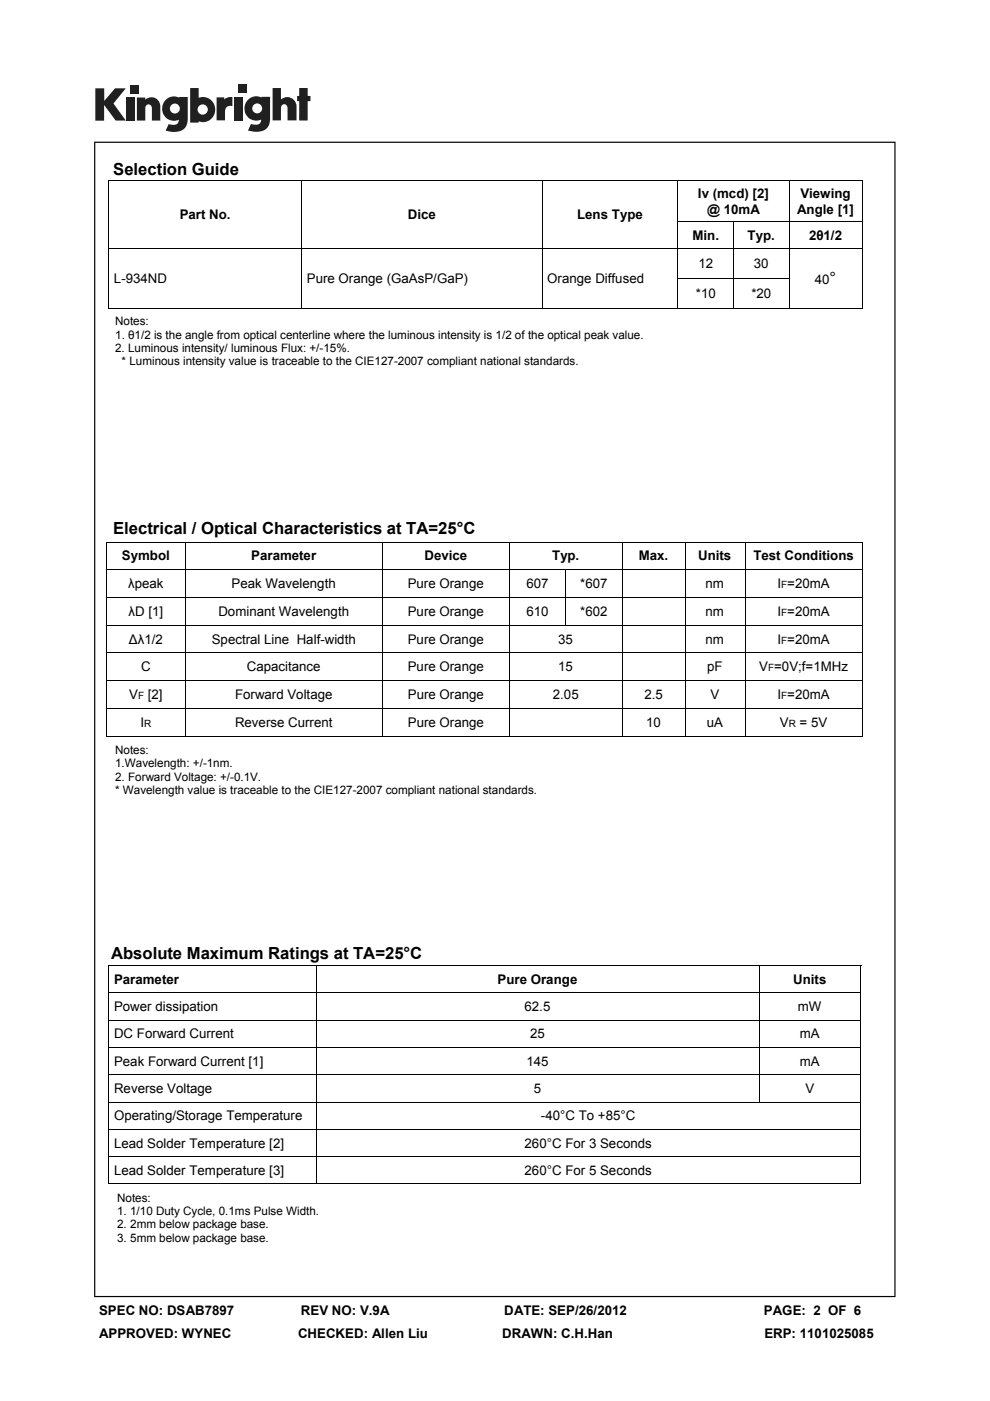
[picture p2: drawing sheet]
<svg xmlns="http://www.w3.org/2000/svg" width="210mm" height="297mm" viewBox="0 0 210 297" stroke-linecap="round" stroke-linejoin="round" font-family="sans-serif">
<defs><g id="words">
<g font-size="3.5">
<text x="24" y="37.1">Selection Guide</text>
<text x="176" y="60.2">°</text>
<text x="24" y="113.3">Electrical / Optical Characteristics at TA=25°C</text>
<text x="23.6" y="203.3">Absolute Maximum Ratings at TA=25°C</text>
</g>
<g font-size="2.8">
<text x="38.1" y="46.5">Part No.</text>
<text x="86.5" y="46.5">Dice</text>
<text x="122.4" y="46.5">Lens Type</text>
<text x="148" y="42.1">Iv (mcd) [2]</text>
<text x="150" y="45.3">@ 10mA</text>
<text x="169.1" y="45.3">Angle [1]</text>
<text x="169.8" y="42.1">Viewing</text>
<text x="146.9" y="50.9">Min.</text>
<text x="158.6" y="50.9">Typ.</text>
<text x="171.6" y="50.9">2θ1/2</text>
<text x="24.2" y="60">L-934ND</text>
<text x="65.1" y="60">Pure Orange (GaAsP/GaP)</text>
<text x="116.1" y="60">Orange Diffused</text>
<text x="148.1" y="56.9">12</text>
<text x="159.9" y="56.9">30</text>
<text x="147.6" y="63.1">*10</text>
<text x="159.4" y="63.1">*20</text>
<text x="172.8" y="60.2">40</text>
<text x="25.8" y="118.8">Symbol</text>
<text x="53.3" y="118.8">Parameter</text>
<text x="90" y="118.8">Device</text>
<text x="117.1" y="118.8">Typ.</text>
<text x="135.5" y="118.8">Max.</text>
<text x="148.1" y="118.8">Units</text>
<text x="159.8" y="118.8">Test Conditions</text>
<text x="27.2" y="124.7">λpeak</text>
<text x="49.1" y="124.7">Peak Wavelength</text>
<text x="86.5" y="124.7">Pure Orange</text>
<text x="111.6" y="124.7">607</text>
<text x="123.1" y="124.7">*607</text>
<text x="149.7" y="124.7">nm</text>
<text x="164.9" y="124.7">I =20mA</text>
<text x="27.3" y="130.6">λD [1]</text>
<text x="46.3" y="130.6">Dominant Wavelength</text>
<text x="86.5" y="130.6">Pure Orange</text>
<text x="111.6" y="130.6">610</text>
<text x="123.1" y="130.6">*602</text>
<text x="149.7" y="130.6">nm</text>
<text x="164.9" y="130.6">I =20mA</text>
<text x="27.3" y="136.5">Δλ1/2</text>
<text x="44.9" y="136.5">Spectral Line Half-width</text>
<text x="86.5" y="136.5">Pure Orange</text>
<text x="118.4" y="136.5">35</text>
<text x="149.7" y="136.5">nm</text>
<text x="164.9" y="136.5">I =20mA</text>
<text x="29.9" y="142.4">C</text>
<text x="52.3" y="142.4">Capacitance</text>
<text x="86.5" y="142.4">Pure Orange</text>
<text x="118.4" y="142.4">15</text>
<text x="150" y="142.4">pF</text>
<text x="161" y="142.4">V =0V;f=1MHz</text>
<text x="27.4" y="148.3">V</text>
<text x="31.3" y="148.3">[2]</text>
<text x="49.9" y="148.3">Forward Voltage</text>
<text x="86.5" y="148.3">Pure Orange</text>
<text x="117.3" y="148.3">2.05</text>
<text x="136.7" y="148.3">2.5</text>
<text x="150.7" y="148.3">V</text>
<text x="164.9" y="148.3">I =20mA</text>
<text x="29.8" y="154.1">I</text>
<text x="49.8" y="154.1">Reverse Current</text>
<text x="86.5" y="154.1">Pure Orange</text>
<text x="137" y="154.1">10</text>
<text x="149.9" y="154.1">uA</text>
<text x="165.4" y="154.1">V</text>
<text x="169.6" y="154.1">= 5V</text>
<text x="24.2" y="208.6">Parameter</text>
<text x="105.5" y="208.6">Pure Orange</text>
<text x="168.2" y="208.6">Units</text>
<text x="24.2" y="214.3">Power dissipation</text>
<text x="111.3" y="214.3">62.5</text>
<text x="169.2" y="214.3">mW</text>
<text x="24.2" y="220.1">DC Forward Current</text>
<text x="112.4" y="220.1">25</text>
<text x="169.7" y="220.1">mA</text>
<text x="24.2" y="225.9">Peak Forward Current [1]</text>
<text x="111.7" y="225.9">145</text>
<text x="169.7" y="225.9">mA</text>
<text x="24.2" y="231.7">Reverse Voltage</text>
<text x="113.2" y="231.7">5</text>
<text x="170.8" y="231.7">V</text>
<text x="24.2" y="237.5">Operating/Storage Temperature</text>
<text x="114.7" y="237.5">-40°C To +85°C</text>
<text x="24.2" y="243.3">Lead Solder Temperature [2]</text>
<text x="111.3" y="243.3">260°C For 3 Seconds</text>
<text x="24.2" y="249.1">Lead Solder Temperature [3]</text>
<text x="111.3" y="249.1">260°C For 5 Seconds</text>
<text x="21" y="278.7">SPEC NO: DSAB7897</text>
<text x="63.8" y="278.7">REV NO: V.9A</text>
<text x="107" y="278.7">DATE: SEP/26/2012</text>
<text x="162" y="278.7">PAGE: 2 OF 6</text>
<text x="21" y="283.6">APPROVED: WYNEC</text>
<text x="63.2" y="283.6">CHECKED: Allen Liu</text>
<text x="106.5" y="283.6">DRAWN: C.H.Han</text>
<text x="162.2" y="283.6">ERP: 1101025085</text>
</g>
<g font-size="2.5">
<text x="24.4" y="69">Notes:</text>
<text x="24.4" y="71.8">1. θ1/2 is the angle from optical centerline where the luminous intensity is 1/2 of the optical peak value.</text>
<text x="24.4" y="74.6">2. Luminous intensity/ luminous Flux: +/-15%.</text>
<text x="25.8" y="77.5">* Luminous intensity value is traceable to the CIE127-2007 compliant national standards.</text>
<text x="24.4" y="159.9">Notes:</text>
<text x="24.4" y="162.7">1.Wavelength: +/-1nm.</text>
<text x="24.4" y="165.5">2. Forward Voltage: +/-0.1V.</text>
<text x="24.4" y="168.4">* Wavelength value is traceable to the CIE127-2007 compliant national standards.</text>
<text x="24.8" y="254.8">Notes:</text>
<text x="24.8" y="257.6">1. 1/10 Duty Cycle, 0.1ms Pulse Width.</text>
<text x="24.8" y="260.4">2. 2mm below package base.</text>
<text x="24.8" y="263.3">3. 5mm below package base.</text>
</g>
<g font-size="2.1">
<text x="165.7" y="124.7">F</text>
<text x="165.7" y="130.6">F</text>
<text x="165.7" y="136.5">F</text>
<text x="162.9" y="142.4">F</text>
<text x="29.3" y="148.3">F</text>
<text x="165.7" y="148.3">F</text>
<text x="30.6" y="154.1">R</text>
<text x="167.3" y="154.1">R</text>
</g>
</g></defs>
<g fill="#231f20">
<path d="M20.2 18.7h1.9v2.7l2.3-2.7h2.3l-2.6 3.2 2.6 3.7h-2.2l-2.4-3.3v3.3h-1.9z"/>
<path d="M26.7 20.7h1.8v4.9h-1.8z"/>
<path d="M49.6 20.7h1.8v4.9h-1.8z"/>
<path d="M27.6 18h1.8v1.8h-1.8z"/>
<path d="M50.6 17.9h1.8v1.8h-1.8z"/>
<path d="M29 20.7h1.8v.4a1.9 1.9 0 0 1 2.2-.3 1.9 1.9 0 0 1 1 2v2.8h-1.8v-2.7a.7 .7 0 0 0-.7-.8 .7 .7 0 0 0-.7 .8v2.7h-1.8z"/>
<path d="M45.9 20.6h1.7v.5a2.02 2.02 0 0 1 1.7-.5v1.9h-.2a1.12 1.12 0 0 0-1.4 1.3v1.7h-1.8z"/>
<path d="M57.8 18.7h1.8v2.4a1.98 1.98 0 0 1 2.2-.3 1.98 1.98 0 0 1 1.1 2v2.7h-1.9v-2.6a.7 .7 0 0 0-.7-.8 .7 .7 0 0 0-.7 .8v2.6h-1.8z"/>
<path d="M63.5 18.7h1.8v1.6h.5v1.1h-.5v4.1h-1.8v-4.1h-.5v-1.1h.5z"/>
<path d="M40.3 18.7v7.3h1.8v-.3a2.63 2.63 0 0 0 3.5-2.5 2.63 2.63 0 0 0-3.5-2.5v-2zM41.9 23.2a1.1 1.1 0 0 1 2.2 0 1.1 1.1 0 0 1-2.2 0z"/>
<path d="M35.3 21a2.56 2.56 0 0 0-.6 3.3 2.56 2.56 0 0 0 3.2 1.1 1.09 1.09 0 0 1-1.5 1.1l-.6-.2-.7 1.4a5.3 5.3 0 0 0 3.8-.2 2.69 2.69 0 0 0 .9-2.4v-4.5h-1.8v.1l-.8-.2a2.44 2.44 0 0 0-1.9 .5zM36 23a1.06 1.06 0 0 1 2.1 0 1.06 1.06 0 0 1-2.1 0z"/>
<path d="M52.8 21a2.56 2.56 0 0 0-.6 3.3 2.56 2.56 0 0 0 3.2 1 1.09 1.09 0 0 1-1.5 1.1l-.7-.1-.6 1.4a5.3 5.3 0 0 0 3.7-.3 2.69 2.69 0 0 0 1-2.3v-4.6h-1.8v.2l-.9-.3a2.44 2.44 0 0 0-1.8 .6zM53.5 23a1.06 1.06 0 0 1 2.1 0 1.06 1.06 0 0 1-2.1 0z"/>
</g>
<path d="M20 30v245h169.9v-245zM20.2 30.3h169.5v244.5h-169.5z" fill="#000"/>
<g fill="none" stroke="#000" stroke-width=".21">
<path d="M23 38.4h160M23.1 38.3v26.9M64 38.4v14.2M115 38.4v14.2M143.8 38.4v8.6M167.4 38.4v8.6M182.9 38.3v26.9M23.2 52.7h159.6M64 52.8v12.4M115 52.8v12.4M143.7 47.1h39.1M143.7 59.1h23.7"/>
<path d="M143.8 47.1v5.5M143.8 52.8v12.4M155.7 47.1v5.5M155.7 52.8v12.4M167.4 47.1v5.5M167.4 52.8v12.4M23 65.3h160M22.5 114.9h160.5M22.6 114.9v41.1M39.3 115v5.6M81.2 115v5.6M108 115v5.6"/>
<path d="M132 115v5.6M145.3 115v5.6M158 115v5.6M182.9 114.9v41.1M22.7 120.7h160.1M22.7 126.7h160.1M22.7 132.6h160.1M22.7 138.4h160.1M39.3 120.8v5.8M39.3 126.7v5.8M39.3 132.6v5.7M39.3 138.5v5.8"/>
<path d="M81.2 120.8v5.8M81.2 126.7v5.8M81.2 132.6v5.7M81.2 138.5v5.8M108 120.8v5.8M108 126.7v5.8M108 132.6v5.7M108 138.5v5.8M120 120.8v5.8M120 126.7v5.8M132 120.8v5.8M132 126.7v5.8"/>
<path d="M132 132.6v5.7M132 138.5v5.8M145.3 120.8v5.8M145.3 126.7v5.8M145.3 132.6v5.7M145.3 138.5v5.8M158 120.8v5.8M158 126.7v5.8M158 132.6v5.7M158 138.5v5.8M22.5 156.1h160.5M22.7 144.3h160.1"/>
<path d="M22.7 150.3h160.1M39.3 144.4v5.8M39.3 150.3v5.7M81.2 144.4v5.8M81.2 150.3v5.7M108 144.4v5.8M108 150.3v5.7M132 144.4v5.8M132 150.3v5.7M145.3 144.4v5.8M145.3 150.3v5.7M158 144.4v5.8"/>
<path d="M158 150.3v5.7M23 204.8h159.7M23.1 204.7v46.2M23.2 210.5h159.3M23.2 216.3h159.3M67 204.9v5.5M67 210.6v5.6M67 216.4v5.6M161 204.9v5.5M161 210.6v5.6M161 216.4v5.6M182.6 204.7v46.2"/>
<path d="M23.2 222.1h159.3M23.2 227.9h159.3M23.2 233.7h159.3M23.2 239.5h159.3M67 222.2v5.6M67 228v5.6M67 233.8v5.6M67 239.6v5.6M161 222.2v5.6M161 228v5.6M23 251h159.7M23.2 245.3h159.3"/>
<path d="M67 245.4v5.5"/>
</g>
<use href="#words"/>
</svg>
